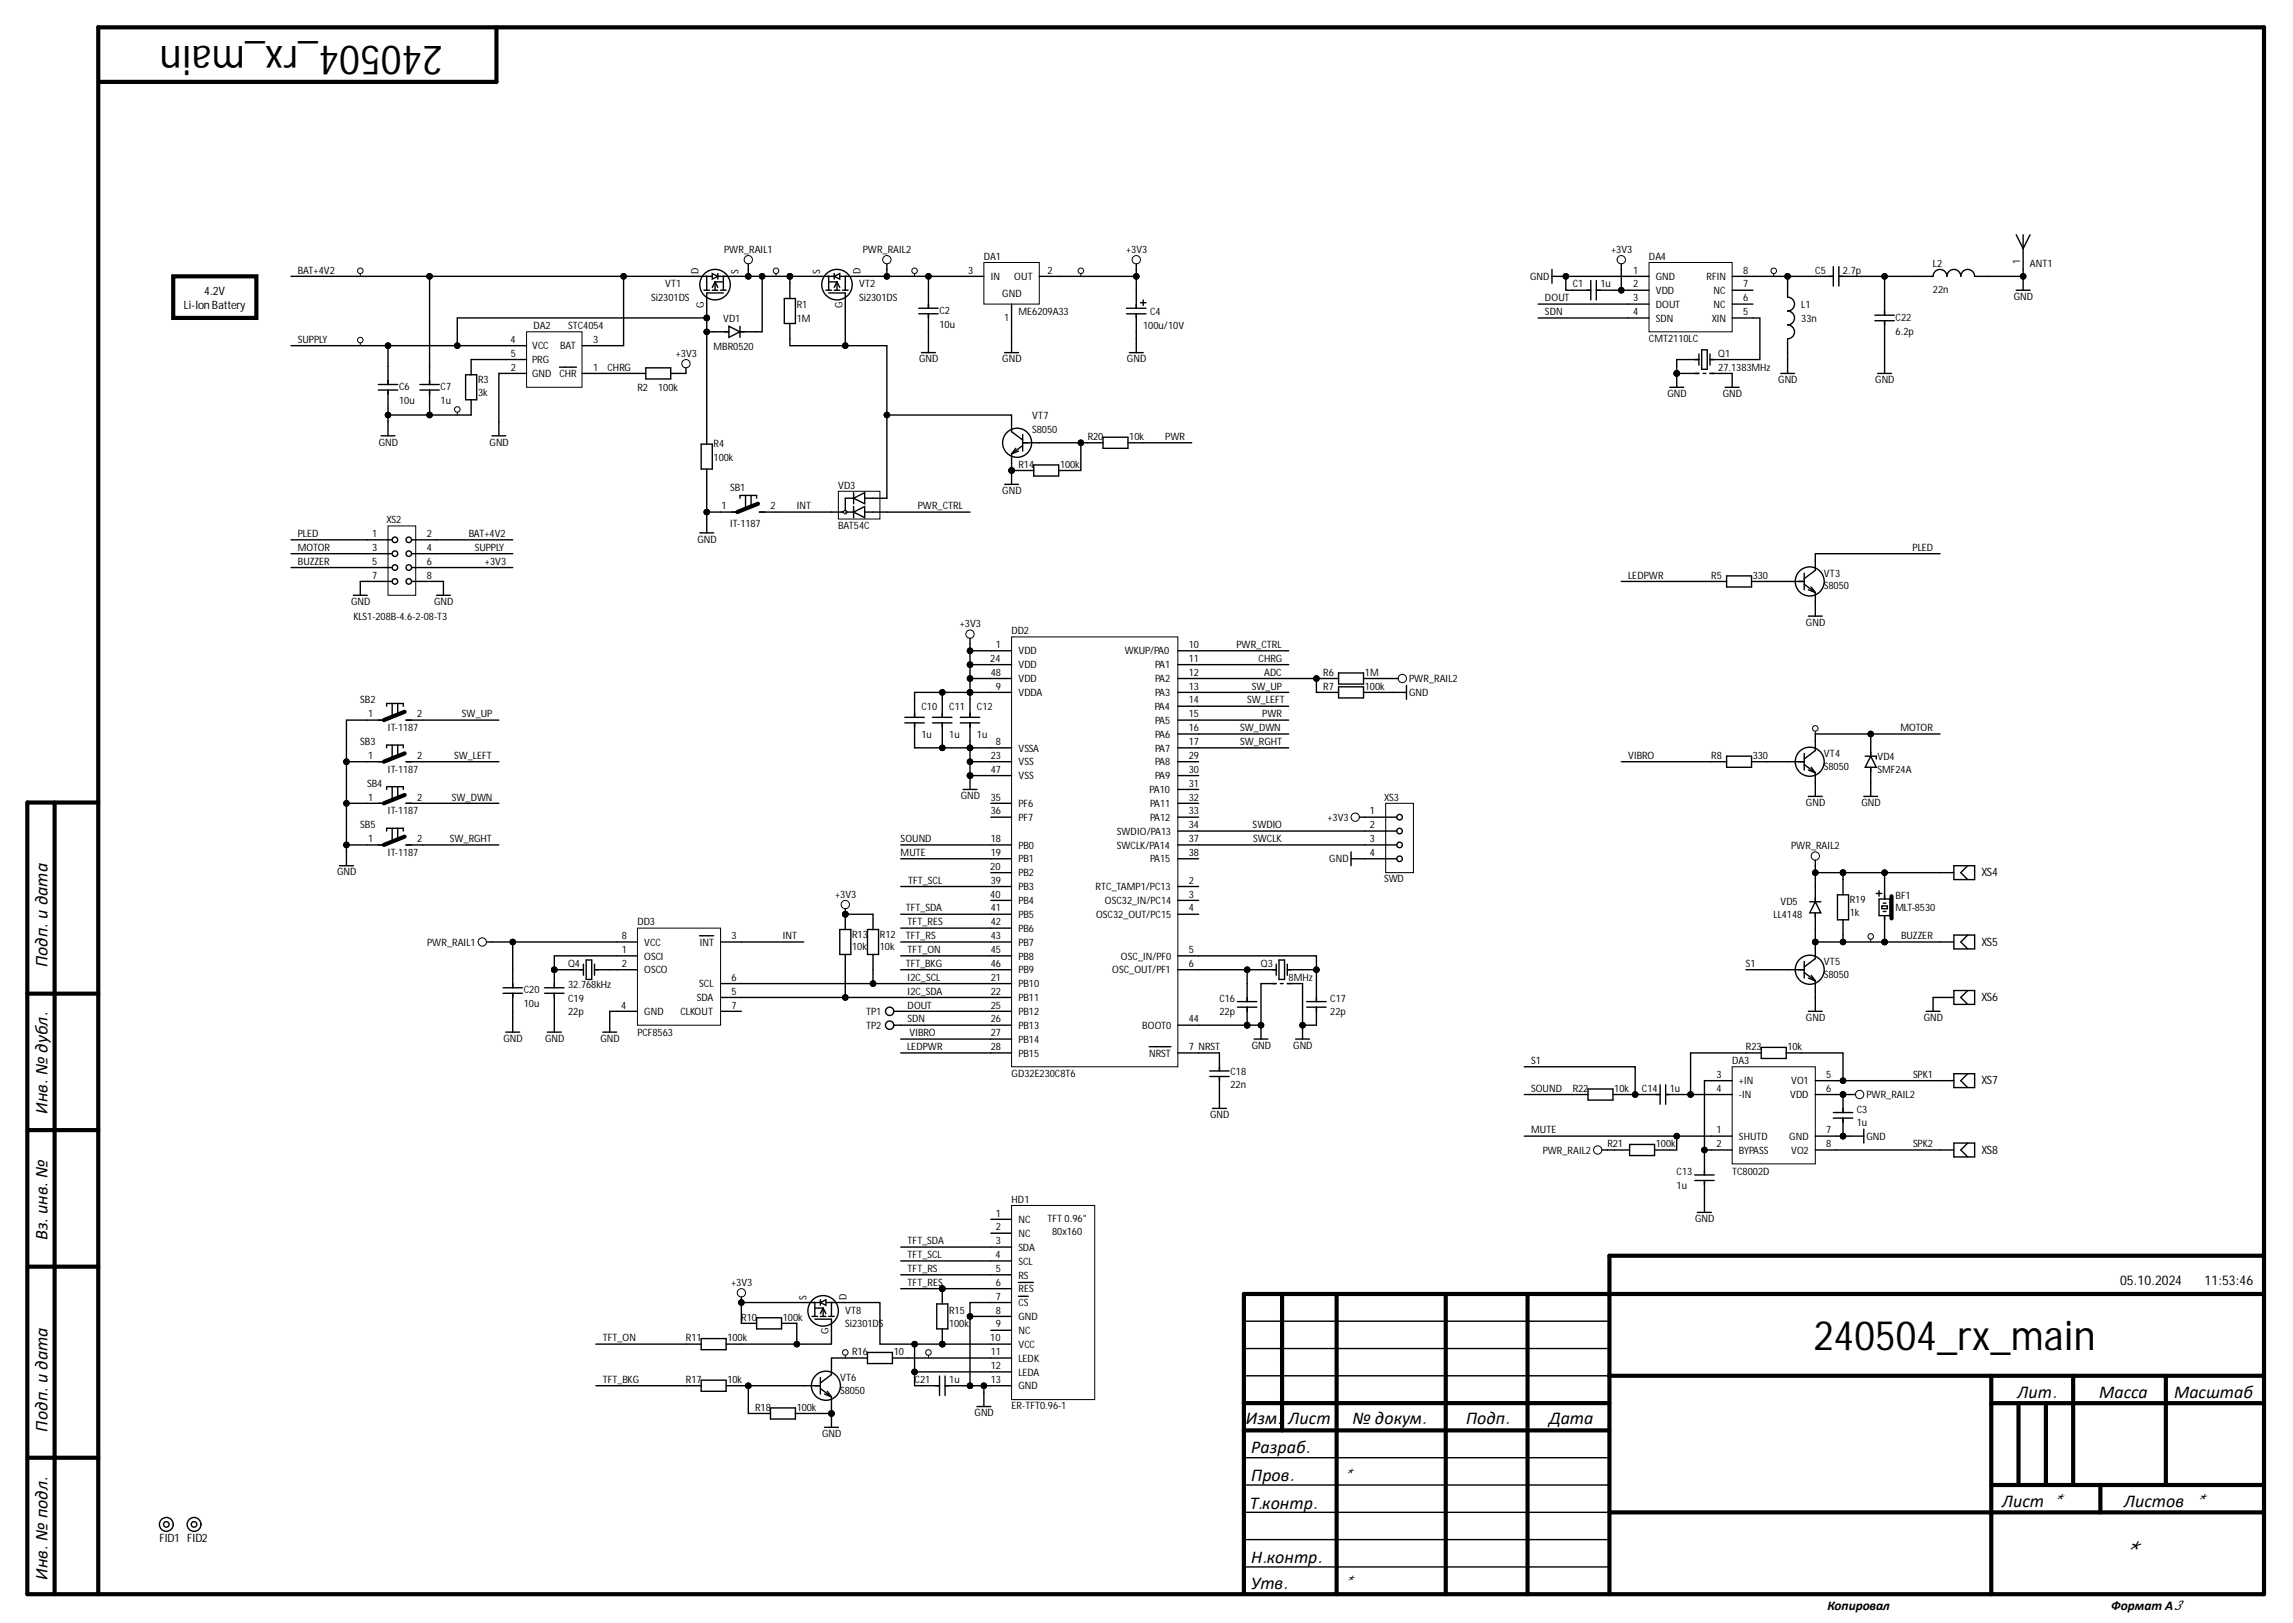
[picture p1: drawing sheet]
<svg xmlns="http://www.w3.org/2000/svg" width="420mm" height="297mm" viewBox="0 0 420 297" stroke-linecap="round" stroke-linejoin="round" font-family="sans-serif">
<defs><g id="words">
<g font-size="7.4">
<text x="81.1" y="8.4" transform="rotate(-180 81.1 8.4)">240504_rx_main</text>
<text x="332" y="247">240504_rx_main</text>
</g>
<text font-size="5" x="388.2" y="285.8">*</text>
<g font-size="3.3">
<text x="8.7" y="177" transform="rotate(-90 8.7 177)">Подп. и дата</text>
<text x="8.7" y="203.9" transform="rotate(-90 8.7 203.9)">Инв. № дубл.</text>
<text x="8.7" y="227" transform="rotate(-90 8.7 227)">Вз. инв. №</text>
<text x="369.4" y="255.8">Лит.</text>
<text x="384.3" y="255.8">Масса</text>
<text x="398" y="255.8">Масштаб</text>
<text x="8.7" y="262" transform="rotate(-90 8.7 262)">Подп. и дата</text>
<text x="228.1" y="260.6">Изм.</text>
<text x="235.9" y="260.6">Лист</text>
<text x="247.6" y="260.6">№ докум.</text>
<text x="268.4" y="260.6">Подп.</text>
<text x="283.6" y="260.6">Дата</text>
<text x="229.1" y="266">Разраб.</text>
<text x="229.1" y="271">Пров.</text>
<text x="366.6" y="275.9">Лист *</text>
<text x="388.9" y="275.9">Листов *</text>
<text x="228.8" y="276.1">Т.контр.</text>
<text x="229.1" y="286">Н.контр.</text>
<text x="8.7" y="289.1" transform="rotate(-90 8.7 289.1)">Инв. № подл.</text>
<text x="229.1" y="290.8">Утв.</text>
</g>
<g font-size="2.9">
<text x="245.7" y="270.8">*</text>
<text x="245.8" y="290.4">*</text>
</g>
<g font-size="2.5">
<text x="388.1" y="235.2">05.10.2024</text>
<text x="403.6" y="235.2">11:53:46</text>
<text x="334.6" y="294.6">Копировал</text>
<text x="386.5" y="294.6">Формат А3</text>
</g>
<g font-size="2.1">
<text x="33.7" y="56.6">Li-Ion Battery</text>
<text x="37.4" y="54">4.2V</text>
<text x="362.8" y="160.4">XS4</text>
<text x="362.8" y="173.1">XS5</text>
<text x="362.8" y="183.2">XS6</text>
<text x="362.8" y="198.5">XS7</text>
<text x="362.8" y="211.1">XS8</text>
<text x="29.2" y="282.2">FID1 FID2</text>
</g>
<g font-size="1.9">
<text x="132.6" y="46.3">PWR_RAIL1</text>
<text x="158" y="46.3">PWR_RAIL2</text>
<text x="180.1" y="47.5">DA1</text>
<text x="206.2" y="46.3">+3V3</text>
<text x="295" y="46.3">+3V3</text>
<text x="301.9" y="47.5">DA4</text>
<text x="54.5" y="50.1">BAT+4V2</text>
<text x="121.8" y="52.6">VT1</text>
<text x="127.9" y="50.1" transform="rotate(-90 127.9 50.1)">D</text>
<text x="135.2" y="50.1" transform="rotate(-90 135.2 50.1)">S</text>
<text x="150.2" y="50.1" transform="rotate(-90 150.2 50.1)">S</text>
<text x="157.3" y="52.6">VT2</text>
<text x="157.5" y="50.1" transform="rotate(-90 157.5 50.1)">D</text>
<text x="177.2" y="50.1">3</text>
<text x="181.4" y="51.3">IN</text>
<text x="185.7" y="51.3">OUT</text>
<text x="191.8" y="50.1">2</text>
<text x="280.2" y="51.3">GND</text>
<text x="287.9" y="52.6">C1</text>
<text x="293" y="52.6">1u</text>
<text x="299" y="50.1">1</text>
<text x="299" y="52.6">2</text>
<text x="303.2" y="51.3">GND</text>
<text x="303.2" y="53.8">VDD</text>
<text x="312.5" y="51.3">RFIN</text>
<text x="313.7" y="53.8">NC</text>
<text x="319.1" y="50.1">8</text>
<text x="319.1" y="52.6">7</text>
<text x="332.3" y="50.1">C5</text>
<text x="337.4" y="50.1">2.7p</text>
<text x="353.9" y="48.8">L2</text>
<text x="353.9" y="53.6">22n</text>
<text x="369.9" y="48.4" transform="rotate(-90 369.9 48.4)">1</text>
<text x="371.6" y="48.8">ANT1</text>
<text x="119.2" y="55.1">Si2301DS</text>
<text x="128.9" y="56.4" transform="rotate(-90 128.9 56.4)">G</text>
<text x="132.4" y="59">VD1</text>
<text x="145.9" y="56.4">R1</text>
<text x="145.9" y="59">1M</text>
<text x="154.2" y="56.4" transform="rotate(-90 154.2 56.4)">G</text>
<text x="157.3" y="55.1">Si2301DS</text>
<text x="172" y="57.4">C2</text>
<text x="172" y="60">10u</text>
<text x="183.5" y="54.4">GND</text>
<text x="183.8" y="58.7">1</text>
<text x="186.5" y="57.7">ME6209A33</text>
<text x="210.6" y="57.7">C4</text>
<text x="282.9" y="55.1">DOUT</text>
<text x="282.9" y="57.7">SDN</text>
<text x="299" y="57.7">4</text>
<text x="299" y="55.1">3</text>
<text x="303.2" y="58.9">SDN</text>
<text x="303.2" y="56.3">DOUT</text>
<text x="313.4" y="58.9">XIN</text>
<text x="313.7" y="56.3">NC</text>
<text x="319.1" y="57.7">5</text>
<text x="319.1" y="55.1">6</text>
<text x="329.8" y="56.4">L1</text>
<text x="329.8" y="59">33n</text>
<text x="347" y="58.7">C22</text>
<text x="368.7" y="54.9">GND</text>
<text x="54.5" y="62.8">SUPPLY</text>
<text x="93.4" y="62.8">4</text>
<text x="93.5" y="65.3">5</text>
<text x="97.4" y="63.9">VCC</text>
<text x="97.7" y="60.2">DA2</text>
<text x="102.6" y="63.9">BAT</text>
<text x="104" y="60.2">STC4054</text>
<text x="108.6" y="62.8">3</text>
<text x="123.7" y="65.3">+3V3</text>
<text x="130.6" y="64">MBR0520</text>
<text x="209.3" y="60.2">100u/10V</text>
<text x="301.9" y="62.5">CMT2110LC</text>
<text x="314.6" y="65.3">Q1</text>
<text x="347" y="61.2">6.2p</text>
<text x="73.1" y="71.4">C6</text>
<text x="80.7" y="71.4">C7</text>
<text x="87.5" y="70.1">R3</text>
<text x="93.5" y="67.8">2</text>
<text x="97.4" y="66.5">PRG</text>
<text x="97.4" y="69">GND</text>
<text x="102.4" y="69">CHR</text>
<text x="108.6" y="67.8">1</text>
<text x="111.2" y="67.8">CHRG</text>
<text x="116.7" y="71.6">R2</text>
<text x="120.5" y="71.6">100k</text>
<text x="168.3" y="66.3">GND</text>
<text x="183.5" y="66.3">GND</text>
<text x="206.3" y="66.3">GND</text>
<text x="314.6" y="67.8">27.1383MHz</text>
<text x="325.6" y="70.1">GND</text>
<text x="343.3" y="70.1">GND</text>
<text x="73.1" y="73.9">10u</text>
<text x="80.7" y="73.9">1u</text>
<text x="87.5" y="72.4">3k</text>
<text x="189" y="76.7">VT7</text>
<text x="305.3" y="72.7">GND</text>
<text x="315.4" y="72.7">GND</text>
<text x="69.3" y="81.5">GND</text>
<text x="89.6" y="81.5">GND</text>
<text x="130.6" y="81.8">R4</text>
<text x="189" y="79.3">S8050</text>
<text x="199.1" y="80.5">R20</text>
<text x="206.8" y="80.5">10k</text>
<text x="213.3" y="80.5">PWR</text>
<text x="130.6" y="84.3">100k</text>
<text x="133.7" y="89.9">SB1</text>
<text x="153.5" y="89.4">VD3</text>
<text x="186.5" y="85.6">R14</text>
<text x="194.1" y="85.6">100k</text>
<text x="70.8" y="95.8">XS2</text>
<text x="132.1" y="93.2">1</text>
<text x="141" y="93.2">2</text>
<text x="145.9" y="93.2">INT</text>
<text x="168" y="93.2">PWR_CTRL</text>
<text x="183.5" y="90.4">GND</text>
<text x="54.5" y="98.3">PLED</text>
<text x="54.5" y="100.8">MOTOR</text>
<text x="68.2" y="98.3">1</text>
<text x="68.2" y="100.8">3</text>
<text x="78.1" y="100.8">4</text>
<text x="78.1" y="98.3">2</text>
<text x="85.8" y="98.3">BAT+4V2</text>
<text x="86.9" y="100.8">SUPPLY</text>
<text x="127.7" y="99.3">GND</text>
<text x="133.7" y="96.5">IT-1187</text>
<text x="153.5" y="96.8">BAT54C</text>
<text x="350.2" y="100.8">PLED</text>
<text x="54.5" y="103.4">BUZZER</text>
<text x="68.2" y="103.4">5</text>
<text x="68.2" y="105.9">7</text>
<text x="78.1" y="103.4">6</text>
<text x="78.1" y="105.9">8</text>
<text x="88.8" y="103.4">+3V3</text>
<text x="298.1" y="105.9">LEDPWR</text>
<text x="313.3" y="105.9">R5</text>
<text x="320.9" y="105.9">330</text>
<text x="333.9" y="105.6">VT3</text>
<text x="333.9" y="107.9">S8050</text>
<text x="64.3" y="110.7">GND</text>
<text x="64.7" y="113.5">KLS1-208B-4.6-2-08-T3</text>
<text x="79.5" y="110.7">GND</text>
<text x="175.7" y="114.8">+3V3</text>
<text x="182.3" y="118.6">1</text>
<text x="185.2" y="116.1">DD2</text>
<text x="186.5" y="119.8">VDD</text>
<text x="205.9" y="119.8">WKUP/PA0</text>
<text x="217.7" y="118.6">10</text>
<text x="226.4" y="118.6">PWR_CTRL</text>
<text x="330.6" y="114.5">GND</text>
<text x="181.3" y="121.1">24</text>
<text x="181.4" y="123.7">48</text>
<text x="186.5" y="122.3">VDD</text>
<text x="186.5" y="124.9">VDD</text>
<text x="211.5" y="122.3">PA1</text>
<text x="211.5" y="124.9">PA2</text>
<text x="217.7" y="121.1">11</text>
<text x="217.7" y="123.7">12</text>
<text x="230.4" y="121.1">CHRG</text>
<text x="231.4" y="123.7">ADC</text>
<text x="242.3" y="123.7">R6</text>
<text x="249.9" y="123.7">1M</text>
<text x="258" y="124.9">PWR_RAIL2</text>
<text x="66" y="128.7">SB2</text>
<text x="67.4" y="131.3">1</text>
<text x="76.4" y="131.3">2</text>
<text x="84.6" y="131.3">SW_UP</text>
<text x="168.7" y="130">C10</text>
<text x="173.8" y="130">C11</text>
<text x="178.8" y="130">C12</text>
<text x="182.3" y="126.2">9</text>
<text x="186.5" y="127.4">VDDA</text>
<text x="211.4" y="129.9">PA4</text>
<text x="211.5" y="127.4">PA3</text>
<text x="217.7" y="126.2">13</text>
<text x="217.7" y="128.7">14</text>
<text x="217.7" y="131.3">15</text>
<text x="228.3" y="128.7">SW_LEFT</text>
<text x="229.2" y="126.2">SW_UP</text>
<text x="231.1" y="131.3">PWR</text>
<text x="242.3" y="126.2">R7</text>
<text x="249.9" y="126.2">100k</text>
<text x="258" y="127.4">GND</text>
<text x="66" y="136.4">SB3</text>
<text x="71" y="133.8">IT-1187</text>
<text x="168.7" y="135.1">1u</text>
<text x="173.8" y="135.1">1u</text>
<text x="178.8" y="135.1">1u</text>
<text x="182.3" y="136.4">8</text>
<text x="186.5" y="137.5">VSSA</text>
<text x="211.5" y="132.5">PA5</text>
<text x="211.5" y="135">PA6</text>
<text x="211.5" y="137.5">PA7</text>
<text x="217.7" y="133.8">16</text>
<text x="217.7" y="136.4">17</text>
<text x="227" y="133.8">SW_DWN</text>
<text x="227" y="136.4">SW_RGHT</text>
<text x="348" y="133.8">MOTOR</text>
<text x="67.2" y="144">SB4</text>
<text x="67.4" y="138.9">1</text>
<text x="71" y="141.4">IT-1187</text>
<text x="76.4" y="138.9">2</text>
<text x="83.1" y="138.9">SW_LEFT</text>
<text x="181.4" y="138.9">23</text>
<text x="181.4" y="141.4">47</text>
<text x="186.5" y="140.1">VSS</text>
<text x="186.5" y="142.6">VSS</text>
<text x="211.5" y="140.1">PA8</text>
<text x="211.5" y="142.6">PA9</text>
<text x="217.7" y="138.9">29</text>
<text x="217.7" y="141.4">30</text>
<text x="217.7" y="144">31</text>
<text x="298.1" y="138.9">VIBRO</text>
<text x="313.3" y="138.9">R8</text>
<text x="320.9" y="138.9">330</text>
<text x="333.9" y="138.6">VT4</text>
<text x="333.9" y="140.8">S8050</text>
<text x="343.7" y="139.2">VD4</text>
<text x="343.7" y="141.4">SMF24A</text>
<text x="67.4" y="146.5">1</text>
<text x="71" y="149.1">IT-1187</text>
<text x="76.4" y="146.5">2</text>
<text x="82.7" y="146.5">SW_DWN</text>
<text x="175.9" y="146.3">GND</text>
<text x="181.4" y="146.5">35</text>
<text x="181.4" y="149.1">36</text>
<text x="186.5" y="147.7">PF6</text>
<text x="210.5" y="145.2">PA10</text>
<text x="210.6" y="147.7">PA11</text>
<text x="217.7" y="146.5">32</text>
<text x="217.7" y="149.1">33</text>
<text x="250.8" y="149.1">1</text>
<text x="253.4" y="146.5">XS3</text>
<text x="330.6" y="147.5">GND</text>
<text x="340.8" y="147.5">GND</text>
<text x="66" y="151.6">SB5</text>
<text x="67.4" y="154.1">1</text>
<text x="76.4" y="154.1">2</text>
<text x="82.4" y="154.1">SW_RGHT</text>
<text x="164.9" y="154.1">SOUND</text>
<text x="181.4" y="154.1">18</text>
<text x="186.5" y="155.3">PB0</text>
<text x="186.5" y="150.2">PF7</text>
<text x="204.5" y="152.8">SWDIO/PA13</text>
<text x="204.5" y="155.3">SWCLK/PA14</text>
<text x="210.6" y="150.2">PA12</text>
<text x="217.7" y="151.6">34</text>
<text x="217.7" y="154.1">37</text>
<text x="229.3" y="151.6">SWDIO</text>
<text x="229.4" y="154.1">SWCLK</text>
<text x="243" y="150.2">+3V3</text>
<text x="250.8" y="154.1">3</text>
<text x="250.8" y="151.6">2</text>
<text x="327.9" y="155.4">PWR_RAIL2</text>
<text x="61.7" y="160.2">GND</text>
<text x="71" y="156.7">IT-1187</text>
<text x="164.9" y="156.7">MUTE</text>
<text x="166.2" y="161.7">TFT_SCL</text>
<text x="181.3" y="159.2">20</text>
<text x="181.4" y="156.7">19</text>
<text x="181.4" y="161.7">39</text>
<text x="186.5" y="157.9">PB1</text>
<text x="186.5" y="160.4">PB2</text>
<text x="210.6" y="157.9">PA15</text>
<text x="217.7" y="161.7">2</text>
<text x="217.7" y="156.7">38</text>
<text x="243.4" y="157.9">GND</text>
<text x="250.8" y="156.7">4</text>
<text x="253.4" y="161.5">SWD</text>
<text x="152.9" y="164.3">+3V3</text>
<text x="165.8" y="166.8">TFT_SDA</text>
<text x="181.3" y="164.3">40</text>
<text x="181.4" y="166.8">41</text>
<text x="186.5" y="162.9">PB3</text>
<text x="186.5" y="165.5">PB4</text>
<text x="200.6" y="162.9">RTC_TAMP1/PC13</text>
<text x="202.3" y="165.5">OSC32_IN/PC14</text>
<text x="217.7" y="166.8">4</text>
<text x="217.7" y="164.3">3</text>
<text x="326" y="165.5">VD5</text>
<text x="338.7" y="165.3">R19</text>
<text x="338.7" y="167.6">1k</text>
<text x="347" y="164.5">BF1</text>
<text x="347" y="166.8">MLT-8530</text>
<text x="78.2" y="173.1">PWR_RAIL1</text>
<text x="113.8" y="171.9">8</text>
<text x="116.7" y="169.4">DD3</text>
<text x="118" y="173.1">VCC</text>
<text x="128.1" y="173.1">INT</text>
<text x="133.9" y="171.9">3</text>
<text x="143.3" y="171.9">INT</text>
<text x="156" y="171.6">R13</text>
<text x="156" y="173.9">10k</text>
<text x="161.1" y="171.6">R12</text>
<text x="161.1" y="173.9">10k</text>
<text x="165.8" y="171.9">TFT_RS</text>
<text x="166.2" y="169.4">TFT_RES</text>
<text x="181.4" y="169.4">42</text>
<text x="181.4" y="171.9">43</text>
<text x="186.5" y="168">PB5</text>
<text x="186.5" y="170.5">PB6</text>
<text x="186.5" y="173.1">PB7</text>
<text x="200.7" y="168">OSC32_OUT/PC15</text>
<text x="324.7" y="168.1">LL4148</text>
<text x="348.1" y="171.9">BUZZER</text>
<text x="104" y="177">Q4</text>
<text x="113.8" y="174.4">1</text>
<text x="113.8" y="177">2</text>
<text x="118" y="175.6">OSCI</text>
<text x="118" y="178.2">OSCO</text>
<text x="133.9" y="179.5">6</text>
<text x="165.8" y="177">TFT_BKG</text>
<text x="166.2" y="179.5">I2C_SCL</text>
<text x="166.2" y="174.4">TFT_ON</text>
<text x="181.4" y="179.5">21</text>
<text x="181.4" y="174.4">45</text>
<text x="181.4" y="177">46</text>
<text x="186.5" y="175.6">PB8</text>
<text x="186.5" y="178.2">PB9</text>
<text x="203.6" y="178.2">OSC_OUT/PF1</text>
<text x="205.2" y="175.6">OSC_IN/PF0</text>
<text x="217.7" y="174.4">5</text>
<text x="217.7" y="177">6</text>
<text x="230.9" y="177">Q3</text>
<text x="235.9" y="179.5">8MHz</text>
<text x="319.6" y="177">S1</text>
<text x="333.9" y="176.6">VT5</text>
<text x="333.9" y="178.9">S8050</text>
<text x="95.9" y="181.8">C20</text>
<text x="95.9" y="184.3">10u</text>
<text x="104" y="180.8">32.768kHz</text>
<text x="104" y="183.3">C19</text>
<text x="104" y="185.9">22p</text>
<text x="113.7" y="184.6">4</text>
<text x="118" y="185.8">GND</text>
<text x="124.6" y="185.8">CLKOUT</text>
<text x="127.6" y="183.2">SDA</text>
<text x="128" y="180.7">SCL</text>
<text x="133.9" y="182">5</text>
<text x="133.9" y="184.6">7</text>
<text x="158.6" y="185.9">TP1</text>
<text x="166.2" y="184.6">DOUT</text>
<text x="166.2" y="182">I2C_SDA</text>
<text x="181.4" y="182">22</text>
<text x="181.4" y="184.6">25</text>
<text x="186.5" y="180.7">PB10</text>
<text x="186.5" y="183.2">PB11</text>
<text x="186.5" y="185.8">PB12</text>
<text x="223.2" y="183.3">C16</text>
<text x="223.2" y="185.9">22p</text>
<text x="243.5" y="183.3">C17</text>
<text x="243.5" y="185.9">22p</text>
<text x="92.2" y="190.7">GND</text>
<text x="99.8" y="190.7">GND</text>
<text x="109.9" y="190.7">GND</text>
<text x="116.7" y="189.7">PCF8563</text>
<text x="158.6" y="188.4">TP2</text>
<text x="166.2" y="187.1">SDN</text>
<text x="166.5" y="189.7">VIBRO</text>
<text x="181.4" y="187.1">26</text>
<text x="181.4" y="189.7">27</text>
<text x="186.5" y="188.3">PB13</text>
<text x="186.5" y="190.8">PB14</text>
<text x="209.1" y="188.3">BOOT0</text>
<text x="217.7" y="187.1">44</text>
<text x="229.2" y="191.9">GND</text>
<text x="236.8" y="191.9">GND</text>
<text x="330.6" y="186.9">GND</text>
<text x="352.2" y="186.9">GND</text>
<text x="166.1" y="192.2">LEDPWR</text>
<text x="181.4" y="192.2">28</text>
<text x="185.2" y="197">GD32E230C8T6</text>
<text x="186.5" y="193.4">PB15</text>
<text x="210.4" y="193.4">NRST</text>
<text x="217.7" y="192.2">7 NRST</text>
<text x="225.3" y="196.8">C18</text>
<text x="280.3" y="194.7">S1</text>
<text x="314.2" y="197.3">3</text>
<text x="317.1" y="194.7">DA3</text>
<text x="319.6" y="192.2">R23</text>
<text x="327.3" y="192.2">10k</text>
<text x="334.4" y="197.3">5</text>
<text x="350.3" y="197.3">SPK1</text>
<text x="225.3" y="199.1">22n</text>
<text x="280.3" y="199.8">SOUND</text>
<text x="287.9" y="199.8">R22</text>
<text x="295.5" y="199.8">10k</text>
<text x="300.6" y="199.8">C14</text>
<text x="305.7" y="199.8">1u</text>
<text x="314.2" y="199.8">4</text>
<text x="318.4" y="198.5">+IN</text>
<text x="318.4" y="201">-IN</text>
<text x="327.8" y="201">VDD</text>
<text x="327.9" y="198.5">VO1</text>
<text x="334.4" y="199.8">6</text>
<text x="339.9" y="203.6">C3</text>
<text x="341.7" y="201">PWR_RAIL2</text>
<text x="221.6" y="204.6">GND</text>
<text x="280.3" y="207.4">MUTE</text>
<text x="294.3" y="210">R21</text>
<text x="303.2" y="210">100k</text>
<text x="314.2" y="207.4">1</text>
<text x="314.2" y="210">2</text>
<text x="318.4" y="208.6">SHUTD</text>
<text x="327.6" y="208.6">GND</text>
<text x="334.4" y="207.4">7</text>
<text x="334.4" y="210">8</text>
<text x="339.9" y="206.2">1u</text>
<text x="341.7" y="208.6">GND</text>
<text x="350.3" y="210">SPK2</text>
<text x="282.4" y="211.1">PWR_RAIL2</text>
<text x="307" y="215">C13</text>
<text x="317.1" y="215">TC8002D</text>
<text x="318.4" y="211.1">BYPASS</text>
<text x="327.9" y="211.1">VO2</text>
<text x="185.2" y="220.1">HD1</text>
<text x="307" y="217.6">1u</text>
<text x="166.2" y="227.7">TFT_SDA</text>
<text x="182.3" y="225.2">2</text>
<text x="182.3" y="227.7">3</text>
<text x="182.3" y="222.7">1</text>
<text x="186.5" y="226.4">NC</text>
<text x="186.5" y="223.8">NC</text>
<text x="191.8" y="223.7">TFT 0.96&quot;</text>
<text x="192.6" y="226">80x160</text>
<text x="310.3" y="223.7">GND</text>
<text x="166.2" y="230.3">TFT_SCL</text>
<text x="166.2" y="232.8">TFT_RS</text>
<text x="182.2" y="230.3">4</text>
<text x="182.3" y="232.8">5</text>
<text x="186.5" y="231.5">SCL</text>
<text x="186.5" y="228.9">SDA</text>
<text x="186.5" y="234">RS</text>
<text x="133.9" y="235.3">+3V3</text>
<text x="147.6" y="237.9" transform="rotate(-90 147.6 237.9)">S</text>
<text x="155" y="237.9" transform="rotate(-90 155 237.9)">D</text>
<text x="166.2" y="235.3">TFT_RES</text>
<text x="182.3" y="235.3">6</text>
<text x="182.3" y="237.9">7</text>
<text x="186.5" y="236.5">RES</text>
<text x="186.5" y="239.1">CS</text>
<text x="110.4" y="245.5">TFT_ON</text>
<text x="125.6" y="245.5">R11</text>
<text x="133.2" y="245.5">100k</text>
<text x="135.7" y="241.7">R10</text>
<text x="143.3" y="241.7">100k</text>
<text x="151.7" y="244.2" transform="rotate(-90 151.7 244.2)">G</text>
<text x="154.7" y="240.4">VT8</text>
<text x="154.7" y="243">Si2301DS</text>
<text x="173.8" y="240.4">R15</text>
<text x="173.8" y="243">100k</text>
<text x="181.3" y="245.5">10</text>
<text x="182.3" y="243">9</text>
<text x="182.3" y="240.4">8</text>
<text x="186.5" y="244.1">NC</text>
<text x="186.5" y="241.6">GND</text>
<text x="156" y="248">R16</text>
<text x="163.6" y="248">10</text>
<text x="181.4" y="248">11</text>
<text x="181.4" y="250.6">12</text>
<text x="186.5" y="246.7">VCC</text>
<text x="186.5" y="249.2">LEDK</text>
<text x="186.5" y="251.8">LEDA</text>
<text x="110.4" y="253.1">TFT_BKG</text>
<text x="125.6" y="253.1">R17</text>
<text x="133.2" y="253.1">10k</text>
<text x="153.8" y="252.8">VT6</text>
<text x="153.8" y="255.1">S8050</text>
<text x="167.4" y="253.1">C21</text>
<text x="173.8" y="253.1">1u</text>
<text x="181.4" y="253.1">13</text>
<text x="185.2" y="257.9">ER-TFT0.96-1</text>
<text x="186.5" y="254.3">GND</text>
<text x="138.3" y="258.2">R18</text>
<text x="145.9" y="258.2">100k</text>
<text x="150.5" y="263">GND</text>
<text x="178.4" y="259.2">GND</text>
</g>
</g></defs>
<g fill="none" stroke="#000" stroke-width=".76">
<path d="M90.9 5v10h-72.8M5 146.9v144.9h409.5v-286.8h-396.5v286.8M5.1 146.9h12.9M10 146.9v144.9M5 181.9h13M5.1 206.8h12.9M5.1 231.8h12.9M234.7 236.9v24.9M244.7 236.8v55M264.7 236.8v55M279.7 236.8v55M414.5 236.8h-186.8v54.8"/>
<path d="M414.5 229.8h-119.8v62M227.7 256.8h67M294.5 251.8h120M364.6 251.8v40M364.6 256.8h49.9M369.6 256.8v15M374.6 256.8v15M379.6 251.8v20M396.5 251.8v20M5.1 266.8h12.9M227.7 261.8h67M294.7 276.8h119.8"/>
<path d="M364.6 271.8h49.9M384.5 271.8v5"/>
</g>
<path d="M208 48.3v1M69.8 79.8h2.5M71 77.2v2.6M227.7 246.8h67M227.7 241.8h67M227.7 251.8h67M227.7 276.8h67M227.7 266.8h67M227.7 271.8h67M227.7 281.8h67M227.7 286.8h67" fill="none" stroke="#000" stroke-width=".25"/>
<circle cx="208" cy="47.5" r=".76" fill="none" stroke="#000" stroke-width=".18"/>
<path d="M96.4 60.7h10.2v10.2h-10.2z" fill-rule="evenodd" fill="#fff"/>
<path d="M96.4 60.7h10.2v10.2h-10.2z" fill="none" stroke="#000" stroke-width=".18"/>
<g fill="none" stroke="#000" stroke-width=".25">
<path d="M126.9 50.6h3.5M128.9 53.1h1M129.4 50.6v2.5M130.4 53.1h1M131.4 50.6h3.1M131.4 50.1v1M131.9 53.1h1M132.4 53.6h-3v2.1M132.4 50.6v2.5M132.4 51.6h-1.5v1.5M69.3 70.4h3.5M69.3 71.4h3.5"/>
<path d="M71 67.1v3.3M71 71.4v3.3M76.9 70.4h3.5M76.9 71.4h3.5M78.6 67.1v3.3M78.6 71.4v3.3M85.2 68.6h2.1v4.6h-2.1zM86.3 65.8v2.8M86.3 73.2v2.8M92.6 65.8h3.8M92.6 63.3h3.8M92.6 68.3h3.8"/>
<path d="M102.4 67.2h3.1M106.6 63.3h3.8M106.6 68.3h3.8"/>
<circle cx="130.9" cy="52.1" r="2.79"/>
</g>
<path d="M130.4 50.1l1 .5-1 .5z" fill="#fff"/>
<g fill="none" stroke="#000" stroke-width=".25">
<path d="M130.4 50.1l1 .5-1 .5zM130.4 52.6l.5-1 .5 1M133.4 59.7l2.1 1-2.1 1zM135.5 59.7v2M168.2 56.4h3.6M168.2 57.4h3.6M170 53.1v3.3M170 57.4v3.3M129.4 78.5v2.8M130.7 60.7h2.7M135.5 60.7h2.8M128.1 97.5h2.6"/>
<path d="M128.4 81.3h2v4.6h-2zM129.4 85.9v2.7M129.4 95v2.5"/>
</g>
<path d="M180.1 48h10.2v7.7h-10.2z" fill-rule="evenodd" fill="#fff"/>
<path d="M180.1 48h10.2v7.7h-10.2z" fill="none" stroke="#000" stroke-width=".18"/>
<g fill="none" stroke="#000" stroke-width=".25">
<path d="M143.6 54.6h2v4.6h-2zM144.6 51.8v2.8M144.6 59.2v2.8M149.7 50.6h3M151.2 53.1h1M151.7 53.6h3.1v2.1M151.7 50.6v2.5M151.7 51.6h1.5v1.5M152.7 53.1h1M152.7 50.1v1M153.7 50.6h3.6M154.3 53.1h1"/>
<path d="M154.8 50.6v2.5M176.3 50.6h3.8M185.2 55.7v3.8M190.3 50.6h3.8M168.7 64.5h2.5M170 62v2.5M183.9 64.5h2.6M185.2 62v2.5"/>
<circle cx="153.2" cy="52.1" r="2.79"/>
</g>
<path d="M31.7 50.6h15.2v7.6h-15.2z" fill="none" stroke="#000" stroke-width=".76"/>
<path d="M152.7 50.6l1-.5v1z" fill="#fff"/>
<g fill="none" stroke="#000" stroke-width=".25">
<path d="M137 48.3v1M152.7 50.6l1-.5v1zM152.7 52.6l.5-1 .5 1M162.4 48.3v1M206.3 56.4h3.5M206.3 57.4h3.5M208 53.1v3.3M208 57.4v3.3M208.8 55.4h1M209.3 54.9v1M206.8 64.5h2.5M208 62v2.5"/>
<path d="M327.3 106.4h3M330.3 106.9l2 1.5M330.3 104.9v3M331.1 107.9l1.2 .5M331.6 107.4l.7 1M332.3 102.6v1.8l-2 1.5M332.3 108.4v1.8M313.3 139.4h2.8M316.1 138.4h4.6v2h-4.6zM320.7 139.4h2.8M327.3 139.4h3M330.3 137.9v3"/>
<path d="M330.3 139.9l2 1.5M332.3 135.6v1.8l-2 1.5M331.1 140.9l1.2 .5M331.6 140.4l.7 1M332.3 141.4v1.8"/>
<circle cx="331.3" cy="106.4" r="2.66"/>
<circle cx="331.3" cy="139.4" r="2.66"/>
</g>
<g fill="none" stroke="#000" stroke-width=".18">
<circle cx="137" cy="47.5" r=".76"/>
<circle cx="162.4" cy="47.5" r=".76"/>
</g>
<path d="M71 96.3h5.1v12.6h-5.1z" fill-rule="evenodd" fill="#fff"/>
<path d="M71 96.3h5.1v12.6h-5.1z" fill="none" stroke="#000" stroke-width=".18"/>
<g fill="none" stroke="#000" stroke-width=".25">
<path d="M67.2 98.8h4.6M75.3 98.8h4.6M67.2 101.3h4.6M67.2 103.9h4.6M67.2 106.4h4.6M75.3 101.3h4.6M75.3 103.9h4.6M75.3 106.4h4.6"/>
<circle cx="72.3" cy="98.8" r=".51"/>
<circle cx="74.8" cy="98.8" r=".51"/>
<circle cx="72.3" cy="101.3" r=".51"/>
<circle cx="72.3" cy="106.4" r=".51"/>
<circle cx="72.3" cy="103.9" r=".51"/>
<circle cx="74.8" cy="101.3" r=".51"/>
<circle cx="74.8" cy="106.4" r=".51"/>
<circle cx="74.8" cy="103.9" r=".51"/>
</g>
<path d="M253.7 147h5.1v12.7h-5.1z" fill-rule="evenodd" fill="#fff"/>
<path d="M253.7 147h5.1v12.7h-5.1z" fill="none" stroke="#000" stroke-width=".18"/>
<g fill="none" stroke="#000" stroke-width=".25">
<path d="M131.9 93.7h3.1M135.5 91.2v-.5h3v.5M136.5 90.7v2.5M137.5 90.7v2M139 93.7h3.1M249.9 149.6h5.8M249.9 154.6h5.8M249.9 157.2h5.8M249.9 152.1h5.8M221.5 196h3.5M221.5 197h3.5M223.3 192.7v3.3"/>
<path d="M223.3 197v3.3M168.7 253.6h3.3M172 251.8v3.6M173 253.6h3.3M173 251.8v3.6"/>
<circle cx="256.2" cy="152.1" r=".51"/>
<circle cx="256.2" cy="157.2" r=".51"/>
<circle cx="256.2" cy="154.6" r=".51"/>
<circle cx="256.2" cy="149.6" r=".51"/>
</g>
<path d="M138.8 92.2l-3.8 1.5" fill="none" stroke="#000" stroke-width=".76"/>
<path d="M185.2 116.6h30.4v78.6h-30.4z" fill-rule="evenodd" fill="#fff"/>
<g fill="none" stroke="#000" stroke-width=".18">
<path d="M185.2 116.6h30.4v78.6h-30.4z"/>
<circle cx="248.1" cy="149.6" r=".76"/>
<circle cx="228.3" cy="187.6" r=".51"/>
<circle cx="230.9" cy="187.6" r=".51"/>
<circle cx="238.5" cy="187.6" r=".51"/>
</g>
<g fill="none" stroke="#000" stroke-width=".25">
<path d="M90.1 79.8h2.5M91.3 77.2v2.6M64.7 108.9h2.5M66 106.4v2.5M79.9 108.9h2.6M81.2 106.4v2.5M181.4 119.1h3.8M215.6 119.1h3.8M313.3 106.4h2.8M316.1 105.4h4.6v2h-4.6zM320.7 106.4h2.8M331.1 112.8h2.5"/>
<path d="M332.3 110.2v2.6M67.2 131.8h3.1M67.2 139.4h3.1M70.8 129.3v-.6h3v.6M70.8 136.9v-.5h3v.5M71.8 128.7v2.6M71.8 136.4v2.5M72.8 128.7v2.1M72.8 136.4v2M74.3 131.8h3.1M74.3 139.4h3.1M181.4 136.9h3.8"/>
<path d="M181.4 126.7h3.8M181.4 121.6h3.8M181.4 124.2h3.8M181.4 139.4h3.8M215.6 136.9h3.8M215.6 126.7h3.8M215.6 121.6h3.8M215.6 124.2h3.8M215.6 129.3h3.8M215.6 131.8h3.8M215.6 134.3h3.8M215.6 139.4h3.8"/>
<path d="M62.2 158.4h2.5M63.4 155.9v2.5M67.2 154.6h3.1M67.2 147h3.1M70.8 144.5v-.5h3v.5M70.8 152.1v-.5h3v.5M71.8 144v2.5M71.8 151.6v2.5M72.8 144v2M72.8 151.6v2M74.3 154.6h3.1M74.3 147h3.1"/>
<path d="M181.4 154.6h3.8M181.4 157.2h3.8M181.4 159.7h3.8M181.4 141.9h3.8M181.4 147h3.8M181.4 149.6h3.8M215.6 154.6h3.8M215.6 157.2h3.8M215.6 141.9h3.8M215.6 144.5h3.8M215.6 147h3.8M215.6 149.6h3.8"/>
<path d="M215.6 152.1h3.8M247.4 157.2h2.5M247.4 155.9v2.5M248.9 149.6h1M331.1 145.8h2.5M332.3 143.2v2.6M181.4 167.3h3.8M181.4 162.2h3.8M181.4 164.8h3.8M181.4 174.9h3.8M181.4 177.5h3.8M181.4 169.9h3.8"/>
<path d="M181.4 172.4h3.8M215.6 167.3h3.8M215.6 162.2h3.8M215.6 164.8h3.8M215.6 174.9h3.8M215.6 177.5h3.8M230.9 177.5h2.8M233.7 176.5v2M234.2 175.7h1v3.6h-1zM235.7 177.5h2.8M235.7 176.5v2M163.6 185.1h1.3"/>
<path d="M163.6 187.6h1.3M181.4 192.7h3.8M181.4 180h3.8M181.4 182.6h3.8M181.4 185.1h3.8M181.4 187.6h3.8M181.4 190.2h3.8M210.4 191.6h4M215.6 192.7h3.8M215.6 187.6h3.8M226.6 183.3h3.5M226.6 184.3h3.5"/>
<path d="M228.3 180v3.3M228.3 184.3v3.3M229.6 190.2h2.5M230.9 180h2.8M230.9 187.6v2.6M234.4 180h.5M235.7 180h2.8M237.2 190.2h2.5M238.5 187.6v2.6M239.2 183.3h3.6M239.2 184.3h3.6M241 180v3.3"/>
<path d="M241 184.3v3.3M222 202.9h2.5M223.3 200.3v2.6M30.2 279h.3"/>
<circle cx="162.9" cy="187.6" r=".76"/>
<circle cx="162.9" cy="185.1" r=".76"/>
<circle cx="30.5" cy="279" r="1.27"/>
</g>
<path d="M74.1 130.3l-3.8 1.5M74.1 137.9l-3.8 1.5M74.1 145.5l-3.8 1.5M74.1 153.1l-3.8 1.5" fill="none" stroke="#000" stroke-width=".76"/>
<g fill="#000">
<circle cx="228.3" cy="187.6" r=".51"/>
<circle cx="230.9" cy="187.6" r=".51"/>
<circle cx="238.5" cy="187.6" r=".51"/>
</g>
<circle cx="30.5" cy="279" r=".51" fill="#fff"/>
<g fill="none" stroke="#000" stroke-width=".25">
<path d="M35.3 279h.2"/>
<circle cx="30.5" cy="279" r=".51"/>
<circle cx="35.5" cy="279" r="1.27"/>
</g>
<circle cx="35.5" cy="279" r=".51" fill="#fff"/>
<circle cx="35.5" cy="279" r=".51" fill="none" stroke="#000" stroke-width=".25"/>
<path d="M185.2 220.6h15.2v35.6h-15.2z" fill-rule="evenodd" fill="#fff"/>
<g fill="none" stroke="#000" stroke-width=".18">
<path d="M185.2 220.6h15.2v35.6h-15.2z"/>
<circle cx="177.6" cy="116.1" r=".76"/>
<circle cx="177.6" cy="141.9" r=".51"/>
<circle cx="135.7" cy="236.6" r=".76"/>
<circle cx="135.7" cy="238.4" r=".51"/>
<circle cx="172.5" cy="235.9" r=".51"/>
<circle cx="152.2" cy="258.7" r=".51"/>
<circle cx="172.5" cy="246" r=".51"/>
</g>
<g fill="none" stroke="#000" stroke-width=".25">
<path d="M177.6 116.8v1M165.7 132.3h3.5M165.7 131.3h3.5M167.4 128v3.3M167.4 132.3v3.3M170.7 132.3h3.6M170.7 131.3h3.6M172.5 128v3.3M172.5 132.3v3.3M175.8 132.3h3.6M175.8 131.3h3.6M177.6 128v3.3"/>
<path d="M177.6 132.3v3.3M176.3 144.5h2.6M177.6 141.9v2.6M327.3 177.5h3M330.3 178l2 1.5M330.3 176v3M331.1 179l1.2 .5M331.6 178.5l.7 1M332.3 173.7v1.7l-2 1.6M332.3 179.5v1.8M331.1 185.1h2.5M332.3 182.6v2.5"/>
<path d="M135.7 237.4v1M171.5 238.6h2v4.6h-2zM172.5 235.9v2.7M181.4 225.7h3.8M181.4 230.8h3.8M181.4 228.2h3.8M181.4 233.3h3.8M181.4 235.9h3.8M181.4 238.4h3.8M181.4 223.2h3.8M186.5 234.7h2.7M186.5 237.2h1.8"/>
<path d="M125.6 253.6h2.8M128.4 252.6h4.5v2h-4.5zM132.9 253.6h2.8M138.3 258.7h2.8M141.1 257.7h4.5v2h-4.5zM145.6 258.7h2.8M147.1 253.6h3.1M150.2 254.1l2 1.5M150.2 252.1v3M151 255.1l1.2 .5M151.5 254.6l.7 1M152.2 249.8v1.8l-2 1.5"/>
<path d="M152.2 255.6v1.8M152.2 258.7v2.5M156 248.5h2.8M158.8 247.5h4.6v2.1h-4.6zM163.4 248.5h2.8M172.5 243.2v2.8M178.9 257.4h2.5M180.1 254.9v2.5M181.4 253.6h3.8M181.4 243.5h3.8M181.4 240.9h3.8M181.4 246h3.8"/>
<path d="M181.4 248.5h3.8M181.4 251.1h3.8M151 261.2h2.5"/>
<circle cx="331.3" cy="177.5" r="2.66"/>
<circle cx="151.2" cy="253.6" r="2.66"/>
</g>
<g fill="#000">
<circle cx="177.6" cy="141.9" r=".51"/>
<circle cx="135.7" cy="238.4" r=".51"/>
<circle cx="172.5" cy="235.9" r=".51"/>
<circle cx="152.2" cy="258.7" r=".51"/>
<circle cx="172.5" cy="246" r=".51"/>
</g>
<path d="M116.7 169.9h15.2v17.7h-15.2z" fill-rule="evenodd" fill="#fff"/>
<g fill="none" stroke="#000" stroke-width=".18">
<path d="M116.7 169.9h15.2v17.7h-15.2z"/>
<circle cx="256.7" cy="124.2" r=".76"/>
<circle cx="332.3" cy="156.7" r=".76"/>
<circle cx="101.5" cy="177.5" r=".51"/>
<circle cx="154.8" cy="165.5" r=".76"/>
<circle cx="154.8" cy="167.3" r=".51"/>
</g>
<g fill="none" stroke="#000" stroke-width=".25">
<path d="M242.3 124.2h2.8M242.3 126.7h2.8M245.1 123.2h4.5v2h-4.5zM245.1 125.7h4.5v2h-4.5zM249.6 124.2h2.8M249.6 126.7h2.8M255 124.2h1M255 126.7h2.5M257.5 125.4v2.6M332.3 157.4v1M355.2 159.7h2.5M357.7 158.4h3.8v2.6h-3.8z"/>
<path d="M360.3 158.4l-1.3 1.3 1.3 1.3M93.9 177.5v3.3M101.5 177.5v3.3M104 177.5h2.8M106.8 176.5v2M107.3 175.7h1v3.6h-1zM108.8 177.5h2.8M108.8 176.5v2M112.9 174.9h3.8M112.9 177.5h3.8M112.9 172.4h3.8M128.1 171.3h2.6"/>
<path d="M131.9 172.4h3.8M153.7 170.1h2.1v4.6h-2.1zM154.8 166.3v3.8M154.8 174.7v2.8M158.8 170.1h2v4.6h-2zM159.8 167.3v2.8M159.8 174.7v2.8M331.3 165h2.1M332.3 165l1.1 2.1h-2.1zM332.3 162.2v2.8M332.3 167.1v2.8M336.4 163.8h2v4.5h-2z"/>
<path d="M337.4 161v2.8M337.4 168.3v2.8M343.5 163.5h1M344 164.5h2v3.1h-2zM344 163v1M344.5 165.8h1v.5h-1zM344.8 165.3h.5M344.8 166.8h.5M345 162.2v2.3M345 167.6v2.3M355.2 172.4h2.5M357.7 171.1h3.8v2.6h-3.8z"/>
<path d="M360.3 171.1l-1.3 1.3 1.3 1.3M92.1 181.8h3.5M92.1 180.8h3.5M92.6 188.9h2.5M93.9 181.8v3.3M93.9 186.4v2.5M99.7 181.8h3.6M99.7 180.8h3.6M100.2 188.9h2.6M101.5 181.8v3.3M101.5 186.4v2.5M110.4 188.9h2.5"/>
<path d="M111.6 186.4v2.5M112.9 185.1h3.8M131.9 182.6h3.8M131.9 180h3.8M131.9 185.1h3.8M352.6 185.1h2.6M353.9 182.6v2.5M355.2 182.6h2.5M357.7 181.3h3.8v2.5h-3.8zM360.3 181.3l-1.3 1.3 1.3 1.2"/>
</g>
<g fill="#000">
<circle cx="101.5" cy="177.5" r=".51"/>
<circle cx="154.8" cy="167.3" r=".51"/>
</g>
<path d="M346.3 164v4.1" fill="none" stroke="#000" stroke-width=".76"/>
<path d="M153.5 89.9h7.6v5.1h-7.6z" fill-rule="evenodd" fill="#fff"/>
<path d="M153.5 89.9h7.6v5.1h-7.6z" fill="none" stroke="#000" stroke-width=".18"/>
<path d="M154.8 91.2v2.5h-2.6M159.8 93.7h2.6M159.8 91.2h2.6" fill="none" stroke="#000" stroke-width=".25"/>
<circle cx="154.8" cy="93.7" r=".33" fill="#fff"/>
<g fill="none" stroke="#000" stroke-width=".18">
<circle cx="154.8" cy="93.7" r=".33"/>
<circle cx="185.2" cy="86.1" r=".51"/>
<circle cx="88.3" cy="172.4" r=".76"/>
</g>
<g fill="none" stroke="#000" stroke-width=".25">
<path d="M185.2 77.2v1.8l2 1.5M187.2 79.5v3.1M154.8 91.2h1.5M154.8 93.7h1.5M156.3 93.7l2-1v2zM156.3 91.2l2-1v2zM156.3 90.2v2M156.3 92.7v2M158.3 91.2h1.5M158.3 93.7h1.5M183.9 88.6h2.6M185.2 83.1v1.7"/>
<path d="M185.2 86.1v2.5M186 82.1l-.8 1M186.5 82.6l-1.3 .5M186.5 86.1h2.8M187.2 81h3.1M187.2 81.5l-2 1.6M189.3 85.1h4.5v2h-4.5zM193.8 86.1h2.8M199.2 81h2.7M201.9 80h4.6v2.1h-4.6zM206.5 81h2.8M89 172.4h1.1"/>
<circle cx="186.2" cy="81" r="2.66"/>
</g>
<circle cx="185.2" cy="86.1" r=".51" fill="#000"/>
<path d="M301.9 48h15.2v12.7h-15.2z" fill-rule="evenodd" fill="#fff"/>
<g fill="none" stroke="#000" stroke-width=".18">
<path d="M66 50.1v.5M142.1 50.1v.5M167.4 50.1v.5M197.9 50.1v.5M301.9 48h15.2v12.7h-15.2zM324.7 50.1v.5M66 62.8v.5M83.7 75.4v.6M332.3 133.8v.5M342.5 171.9v.5M154.8 248v.5M170 248v.5"/>
<circle cx="66" cy="49.6" r=".51"/>
<circle cx="142.1" cy="49.6" r=".51"/>
<circle cx="167.4" cy="49.6" r=".51"/>
<circle cx="197.9" cy="49.6" r=".51"/>
<circle cx="286.7" cy="50.6" r=".51"/>
<circle cx="296.8" cy="47.5" r=".76"/>
<circle cx="324.7" cy="49.6" r=".51"/>
<circle cx="370.4" cy="50.6" r=".51"/>
<circle cx="66" cy="62.2" r=".51"/>
<circle cx="83.7" cy="74.9" r=".51"/>
<circle cx="307" cy="68.3" r=".51"/>
<circle cx="332.3" cy="133.3" r=".51"/>
<circle cx="342.5" cy="171.4" r=".51"/>
<circle cx="154.8" cy="247.5" r=".51"/>
<circle cx="170" cy="247.5" r=".51"/>
</g>
<g fill="none" stroke="#000" stroke-width=".25">
<path d="M284.1 50.6h2.6M284.1 49.3v2.5M287.9 53.1h3.3M291.2 51.3v3.6M292.3 53.1h3.3M292.3 51.3v3.6M296.8 48.3v1M298.1 50.6h3.8M298.1 58.2h3.8M298.1 53.1h3.8M298.1 55.7h3.8M317.1 50.6h3.8"/>
<path d="M317.1 58.2h3.8M317.1 53.1h3.8M317.1 55.7h3.8M327.3 51.8v2.6a1.27 1.27 0 0 1 1.2 1.3 1.27 1.27 0 0 1-1.2 1.2 1.27 1.27 0 0 1 1.2 1.3 1.27 1.27 0 0 1-1.2 1.3 1.27 1.27 0 0 1 1.2 1.2 1.27 1.27 0 0 1-1.2 1.3v2.5M332.3 50.6h3.3M335.6 48.8v3.6M336.7 50.6h3.3M336.7 48.8v3.6M343.3 58.7h3.5M343.3 57.7h3.5M345 54.4v3.3M345 58.7v3.3"/>
<path d="M351.4 50.6h2.5a1.27 1.27 0 0 1 1.3-1.3 1.27 1.27 0 0 1 1.2 1.3 1.27 1.27 0 0 1 1.3-1.3 1.27 1.27 0 0 1 1.3 1.3 1.27 1.27 0 0 1 1.3-1.3 1.27 1.27 0 0 1 1.2 1.3h2.6M369.1 53.1h2.6M369.1 43l1.3 2.5 1.3-2.5M370.4 43v6.3M370.4 50.6v2.5M305.7 70.9h2.5M307 68.3v2.6M308.2 65.8h2.8M308.2 68.3h2.8M311 64.8v2M311.5 64h1.1v3.6h-1.1zM311.8 68.3h.5"/>
<path d="M313.1 65.8h2.8M313.1 64.8v2M313.1 68.3h2.8M315.9 70.9h2.5M317.1 68.3v2.6M326 68.3h2.5M327.3 65.8v2.5M343.8 68.3h2.5M345 65.8v2.5M147.1 238.4h3.1M149.2 238.4v2.5M149.2 239.4h1.5v1.5"/>
<path d="M150.2 237.9v1M151.2 238.4h3.6M152.2 238.4v2.5M148.7 240.9h1M149.2 241.4h3v2.1M150.2 240.9h1M151.7 240.9h1"/>
<circle cx="150.7" cy="239.9" r="2.79"/>
</g>
<g fill="#000">
<circle cx="286.7" cy="50.6" r=".51"/>
<circle cx="370.4" cy="50.6" r=".51"/>
<circle cx="307" cy="68.3" r=".51"/>
</g>
<path d="M150.2 238.4l1-.5v1z" fill="#fff"/>
<g fill="none" stroke="#000" stroke-width=".25">
<path d="M115.4 68.3h2.8M118.2 67.3h4.6v2.1h-4.6zM125.6 67.3v1h-2.8M341.5 138.4h2v.5M342.5 138.4l1 2h-2zM342.5 135.6v2.8M341.2 145.8h2.6M342.5 140.4v5.4M290.7 199.3h4.6v2h-4.6zM303.9 198.5v3.6M304.9 198.5v3.6M319.7 192.7h2.8"/>
<path d="M322.5 191.7h4.5v2h-4.5zM327 192.7h2.8M355.2 197.8h2.5M357.7 196.5h3.8v2.6h-3.8zM360.3 196.5l-1.3 1.3 1.3 1.3M287.9 200.3h2.8M293.3 210.5h1M295.3 200.3h2.8M295.6 210.5h2.8M298.4 209.5h4.5v2h-4.5zM300.6 200.3h3.3M302.9 210.5h2.8"/>
<path d="M304.9 200.3h3.3M310.3 216.1h3.5M310.3 215h3.5M312.1 211.7v3.3M312.1 216.1v5.8M335.6 204.6h3.6M335.6 203.6h3.6M337.4 200.3v3.3M337.4 204.6v3.3M338.7 200.3h1M338.7 207.9h2.5M341.2 206.7v2.5"/>
<path d="M355.2 210.5h2.5M357.7 209.2h3.8v2.5h-3.8zM360.3 209.2l-1.3 1.3 1.3 1.2M150.2 238.4l1-.5v1zM310.8 221.9h2.5M125.6 246h2.8M128.4 245h4.5v2h-4.5zM132.9 246h2.8M135.7 242.2h2.8M138.5 241.2h4.6v2h-4.6zM143.1 242.2h2.8M150.2 240.4l.5-1 .5 1"/>
</g>
<g fill="none" stroke="#000" stroke-width=".18">
<circle cx="125.6" cy="66.6" r=".76"/>
<circle cx="292.5" cy="210.5" r=".76"/>
<circle cx="337.4" cy="207.9" r=".51"/>
<circle cx="337.4" cy="200.3" r=".51"/>
<circle cx="340.5" cy="200.3" r=".76"/>
</g>
<g fill="#000">
<circle cx="337.4" cy="207.9" r=".51"/>
<circle cx="337.4" cy="200.3" r=".51"/>
</g>
<path d="M317.1 195.2h15.2v17.8h-15.2z" fill-rule="evenodd" fill="#fff"/>
<g fill="none" stroke="#000" stroke-width=".18">
<path d="M317.1 195.2h15.2v17.8h-15.2z"/>
<circle cx="78.6" cy="50.6" r=".51"/>
<circle cx="114.2" cy="50.6" r=".51"/>
<circle cx="129.4" cy="58.2" r=".51"/>
<circle cx="137" cy="50.6" r=".51"/>
<circle cx="139.5" cy="50.6" r=".51"/>
<circle cx="144.6" cy="50.6" r=".51"/>
<circle cx="162.4" cy="50.6" r=".51"/>
<circle cx="170" cy="50.6" r=".51"/>
<circle cx="208" cy="50.6" r=".51"/>
<circle cx="286.7" cy="50.6" r=".51"/>
<circle cx="296.8" cy="53.1" r=".51"/>
<circle cx="327.3" cy="50.6" r=".51"/>
<circle cx="345" cy="50.6" r=".51"/>
<circle cx="370.4" cy="50.6" r=".51"/>
<circle cx="71" cy="76" r=".51"/>
<circle cx="71" cy="63.3" r=".51"/>
<circle cx="78.6" cy="76" r=".51"/>
<circle cx="83.7" cy="63.3" r=".51"/>
<circle cx="129.4" cy="60.7" r=".51"/>
<circle cx="154.8" cy="63.3" r=".51"/>
<circle cx="162.4" cy="76" r=".51"/>
<circle cx="307" cy="68.3" r=".51"/>
<circle cx="129.4" cy="93.7" r=".51"/>
<circle cx="185.2" cy="86.1" r=".51"/>
<circle cx="197.9" cy="81" r=".51"/>
<circle cx="177.6" cy="119.1" r=".51"/>
<circle cx="63.4" cy="139.4" r=".51"/>
<circle cx="172.5" cy="136.9" r=".51"/>
<circle cx="172.5" cy="126.7" r=".51"/>
<circle cx="177.6" cy="136.9" r=".51"/>
<circle cx="177.6" cy="139.4" r=".51"/>
<circle cx="177.6" cy="121.6" r=".51"/>
<circle cx="177.6" cy="126.7" r=".51"/>
<circle cx="177.6" cy="124.2" r=".51"/>
<circle cx="241" cy="124.2" r=".51"/>
<circle cx="342.5" cy="134.3" r=".51"/>
<circle cx="63.4" cy="154.6" r=".51"/>
<circle cx="63.4" cy="147" r=".51"/>
<circle cx="177.6" cy="141.9" r=".51"/>
<circle cx="332.3" cy="159.7" r=".51"/>
<circle cx="337.4" cy="159.7" r=".51"/>
<circle cx="345" cy="159.7" r=".51"/>
<circle cx="93.9" cy="172.4" r=".51"/>
<circle cx="101.5" cy="177.5" r=".51"/>
<circle cx="154.8" cy="167.3" r=".51"/>
<circle cx="228.3" cy="177.5" r=".51"/>
<circle cx="241" cy="177.5" r=".51"/>
<circle cx="332.3" cy="172.4" r=".51"/>
<circle cx="337.4" cy="172.4" r=".51"/>
<circle cx="345" cy="172.4" r=".51"/>
<circle cx="154.8" cy="182.6" r=".51"/>
<circle cx="159.8" cy="180" r=".51"/>
<circle cx="228.3" cy="187.6" r=".51"/>
<circle cx="230.9" cy="187.6" r=".51"/>
<circle cx="238.5" cy="187.6" r=".51"/>
<circle cx="337.4" cy="197.8" r=".51"/>
<circle cx="299.4" cy="200.3" r=".51"/>
<circle cx="307" cy="207.9" r=".51"/>
<circle cx="309.5" cy="200.3" r=".51"/>
<circle cx="312.1" cy="210.5" r=".51"/>
<circle cx="337.4" cy="207.9" r=".51"/>
<circle cx="337.4" cy="200.3" r=".51"/>
<circle cx="135.7" cy="238.4" r=".51"/>
<circle cx="172.5" cy="235.9" r=".51"/>
<circle cx="137" cy="253.6" r=".51"/>
<circle cx="145.9" cy="246" r=".51"/>
<circle cx="152.2" cy="258.7" r=".51"/>
<circle cx="167.4" cy="251.1" r=".51"/>
<circle cx="167.4" cy="246" r=".51"/>
<circle cx="172.5" cy="246" r=".51"/>
<circle cx="177.6" cy="253.6" r=".51"/>
<circle cx="177.6" cy="240.9" r=".51"/>
<circle cx="180.1" cy="253.6" r=".51"/>
</g>
<g fill="none" stroke="#000" stroke-width=".25">
<path d="M53.3 50.6h60.9v12.7h-3.8M78.6 50.6v16.5M114.2 50.6h12.7M129.4 58.2h-45.7v5.1M129.4 58.2v20.3M129.4 55.7v2.5M134.5 50.6h10.1M137 49.3v1.3M139.5 50.6v10.1h-1.2M144.6 50.6h5.1M144.6 50.6v1.2M154.8 55.7v7.6"/>
<path d="M157.3 50.6h12.7M162.4 49.3v1.3M176.3 50.6h-6.3v2.5M185.2 59.5v2.5M208 49.3v1.3h-13.9M208 50.6v2.5M281.6 55.7h16.5M281.6 58.2h16.5M296.8 49.3v3.8h-1.2M296.8 53.1h1.3M298.1 50.6h-11.4v2.5h1.2M320.9 58.2h1.3v7.6h-6.3"/>
<path d="M320.9 50.6h6.4v1.2M327.3 50.6h5M340 50.6h5v3.8M345 50.6h6.4M370.4 49.3v1.3h-6.3M53.3 63.3h17.7v3.8M71 63.3h21.6M71 74.7v1.3M78.6 74.7v1.3M86.3 76h-15.3v1.2M86.3 65.8h6.3M92.6 68.3h-1.3v8.9"/>
<path d="M110.4 68.3h5M129.4 60.7h1.3M144.6 62v1.3h17.8v12.7h22.8v1.2M162.4 76v15.2M170 60.7v1.3M208 60.7v1.3M308.2 65.8h-1.2v2.5h1.2M315.9 68.3h1.2M327.3 64.5v1.3M345 62v3.8M53.3 98.8h13.9M79.9 98.8h14"/>
<path d="M129.4 88.6v6.4M129.4 93.7h2.5M142.1 93.7h10.1M162.4 93.7h15.2M185.2 84.8v1.3h1.3M190.3 81h8.9M197.9 81v5.1h-1.3M209.3 81h8.9M53.3 101.3h13.9M53.3 103.9h13.9M66 106.4h1.2M79.9 101.3h14"/>
<path d="M79.9 103.9h14M79.9 106.4h1.3M177.6 117.8v1.3M181.4 119.1h-3.8v2.5M219.4 119.1h16.5M296.8 106.4h16.5M323.5 106.4h3.8M355.2 101.3h-22.9v1.3M63.4 139.4v7.6h3.8M67.2 131.8h-3.8v7.6h3.8M77.4 139.4h13.9M77.4 131.8h13.9"/>
<path d="M167.4 135.6v1.3h10.2v-1.3M167.4 128v-1.3h10.2v1.3M172.5 126.7v1.3M172.5 135.6v1.3M181.4 124.2h-3.8v2.5h3.8M181.4 121.6h-3.8v2.6M181.4 139.4h-3.8v2.5h3.8M181.4 136.9h-3.8v2.5M219.4 131.8h16.5M219.4 136.9h16.5M219.4 124.2h21.6M219.4 126.7h16.5"/>
<path d="M219.4 134.3h16.5M219.4 121.6h16.5M219.4 129.3h16.5M242.3 124.2h-1.3v2.5h1.3M252.4 124.2h2.6M252.4 126.7h2.6M296.8 139.4h16.5M323.5 139.4h3.8M342.5 134.3v1.3M355.2 134.3h-22.9v1.3M63.4 147v7.6h3.8M63.4 154.6v1.3"/>
<path d="M77.4 154.6h13.9M77.4 147h13.9M164.9 154.6h16.5M164.9 157.2h16.5M219.4 152.1h30.5M219.4 154.6h30.5M332.3 158.4v3.8M332.3 159.7h5.1M337.4 159.7h7.6v2.5M337.4 159.7v1.3M345 159.7h10.2M90.1 172.4h22.8"/>
<path d="M93.9 172.4v5.1M111.6 177.5h1.3M112.9 174.9h-11.4v2.6h2.5M135.7 172.4h11.4M154.8 167.3h5M154.8 177.5v5.1M159.8 177.5v2.5M164.9 177.5h16.5M164.9 169.9h16.5M164.9 167.3h16.5M164.9 172.4h16.5M164.9 162.2h16.5"/>
<path d="M164.9 174.9h16.5M219.4 177.5h8.9v2.5M219.4 174.9h21.6v2.6M228.3 177.5h2.6M238.5 177.5h2.5v2.5M319.7 177.5h7.6M332.3 172.4h12.7M332.3 169.9v3.8M337.4 171.1v1.3M345 172.4h10.2M345 169.9v2.5M93.9 185.1v1.3"/>
<path d="M101.5 185.1v1.3M112.9 185.1h-1.3v1.3M135.7 182.6h45.7M135.7 180h45.7M164.9 187.6h16.5M164.9 185.1h16.5M164.9 192.7h16.5M164.9 190.2h16.5M219.4 192.7h3.9M230.9 180v7.6h-11.5M238.5 180v7.6h2.5M279.1 195.2h20.3v5.1"/>
<path d="M317.1 197.8h-5v12.7h5M319.7 192.7h-10.2v7.6h7.6M329.8 192.7h7.6v5.1M332.3 197.8h22.9M332.3 181.3v1.3M353.9 182.6h1.3M279.1 207.9h38M279.1 200.3h8.8M294.3 210.5h1.3M298.1 200.3h2.5M307 207.9v2.6h-1.3M308.2 200.3h1.3"/>
<path d="M312.1 210.5v1.2M332.3 207.9h6.4M332.3 200.3h6.4M332.3 210.5h22.9M147.1 238.4h-11.4v3.8M154.8 238.4h6.3v7.6h6.3M164.9 233.3h16.5M164.9 230.8h16.5M164.9 228.2h16.5M164.9 235.9h16.5M181.4 238.4h-3.8v2.5h3.8M109.1 253.6h16.5"/>
<path d="M109.1 246h16.5M135.7 253.6h1.3M145.9 242.2v3.8M147.1 253.6h-10.1v5.1h1.3M152.2 243.5v2.5h-16.5M152.2 257.4v1.3h-3.8M156 248.5h-3.8v1.3M166.2 248.5h15.2M176.3 253.6h3.8v1.3M177.6 240.9v12.7M180.1 253.6h1.3M181.4 246h-14v5.1"/>
<path d="M181.4 251.1h-14v2.5h1.3"/>
</g>
<g fill="#000">
<circle cx="78.6" cy="50.6" r=".51"/>
<circle cx="114.2" cy="50.6" r=".51"/>
<circle cx="129.4" cy="58.2" r=".51"/>
<circle cx="137" cy="50.6" r=".51"/>
<circle cx="139.5" cy="50.6" r=".51"/>
<circle cx="144.6" cy="50.6" r=".51"/>
<circle cx="162.4" cy="50.6" r=".51"/>
<circle cx="170" cy="50.6" r=".51"/>
<circle cx="208" cy="50.6" r=".51"/>
<circle cx="286.7" cy="50.6" r=".51"/>
<circle cx="296.8" cy="53.1" r=".51"/>
<circle cx="327.3" cy="50.6" r=".51"/>
<circle cx="345" cy="50.6" r=".51"/>
<circle cx="370.4" cy="50.6" r=".51"/>
<circle cx="71" cy="76" r=".51"/>
<circle cx="71" cy="63.3" r=".51"/>
<circle cx="78.6" cy="76" r=".51"/>
<circle cx="83.7" cy="63.3" r=".51"/>
<circle cx="129.4" cy="60.7" r=".51"/>
<circle cx="154.8" cy="63.3" r=".51"/>
<circle cx="162.4" cy="76" r=".51"/>
<circle cx="307" cy="68.3" r=".51"/>
<circle cx="129.4" cy="93.7" r=".51"/>
<circle cx="185.2" cy="86.1" r=".51"/>
<circle cx="197.9" cy="81" r=".51"/>
<circle cx="177.6" cy="119.1" r=".51"/>
<circle cx="63.4" cy="139.4" r=".51"/>
<circle cx="172.5" cy="136.9" r=".51"/>
<circle cx="172.5" cy="126.7" r=".51"/>
<circle cx="177.6" cy="136.9" r=".51"/>
<circle cx="177.6" cy="139.4" r=".51"/>
<circle cx="177.6" cy="121.6" r=".51"/>
<circle cx="177.6" cy="126.7" r=".51"/>
<circle cx="177.6" cy="124.2" r=".51"/>
<circle cx="241" cy="124.2" r=".51"/>
<circle cx="342.5" cy="134.3" r=".51"/>
<circle cx="63.4" cy="154.6" r=".51"/>
<circle cx="63.4" cy="147" r=".51"/>
<circle cx="177.6" cy="141.9" r=".51"/>
<circle cx="332.3" cy="159.7" r=".51"/>
<circle cx="337.4" cy="159.7" r=".51"/>
<circle cx="345" cy="159.7" r=".51"/>
<circle cx="93.9" cy="172.4" r=".51"/>
<circle cx="101.5" cy="177.5" r=".51"/>
<circle cx="154.8" cy="167.3" r=".51"/>
<circle cx="228.3" cy="177.5" r=".51"/>
<circle cx="241" cy="177.5" r=".51"/>
<circle cx="332.3" cy="172.4" r=".51"/>
<circle cx="337.4" cy="172.4" r=".51"/>
<circle cx="345" cy="172.4" r=".51"/>
<circle cx="154.8" cy="182.6" r=".51"/>
<circle cx="159.8" cy="180" r=".51"/>
<circle cx="228.3" cy="187.6" r=".51"/>
<circle cx="230.9" cy="187.6" r=".51"/>
<circle cx="238.5" cy="187.6" r=".51"/>
<circle cx="337.4" cy="197.8" r=".51"/>
<circle cx="299.4" cy="200.3" r=".51"/>
<circle cx="307" cy="207.9" r=".51"/>
<circle cx="309.5" cy="200.3" r=".51"/>
<circle cx="312.1" cy="210.5" r=".51"/>
<circle cx="337.4" cy="207.9" r=".51"/>
<circle cx="337.4" cy="200.3" r=".51"/>
<circle cx="135.7" cy="238.4" r=".51"/>
<circle cx="172.5" cy="235.9" r=".51"/>
<circle cx="137" cy="253.6" r=".51"/>
<circle cx="145.9" cy="246" r=".51"/>
<circle cx="152.2" cy="258.7" r=".51"/>
<circle cx="167.4" cy="251.1" r=".51"/>
<circle cx="167.4" cy="246" r=".51"/>
<circle cx="172.5" cy="246" r=".51"/>
<circle cx="177.6" cy="253.6" r=".51"/>
<circle cx="177.6" cy="240.9" r=".51"/>
<circle cx="180.1" cy="253.6" r=".51"/>
</g>
<use href="#words"/>
</svg>
